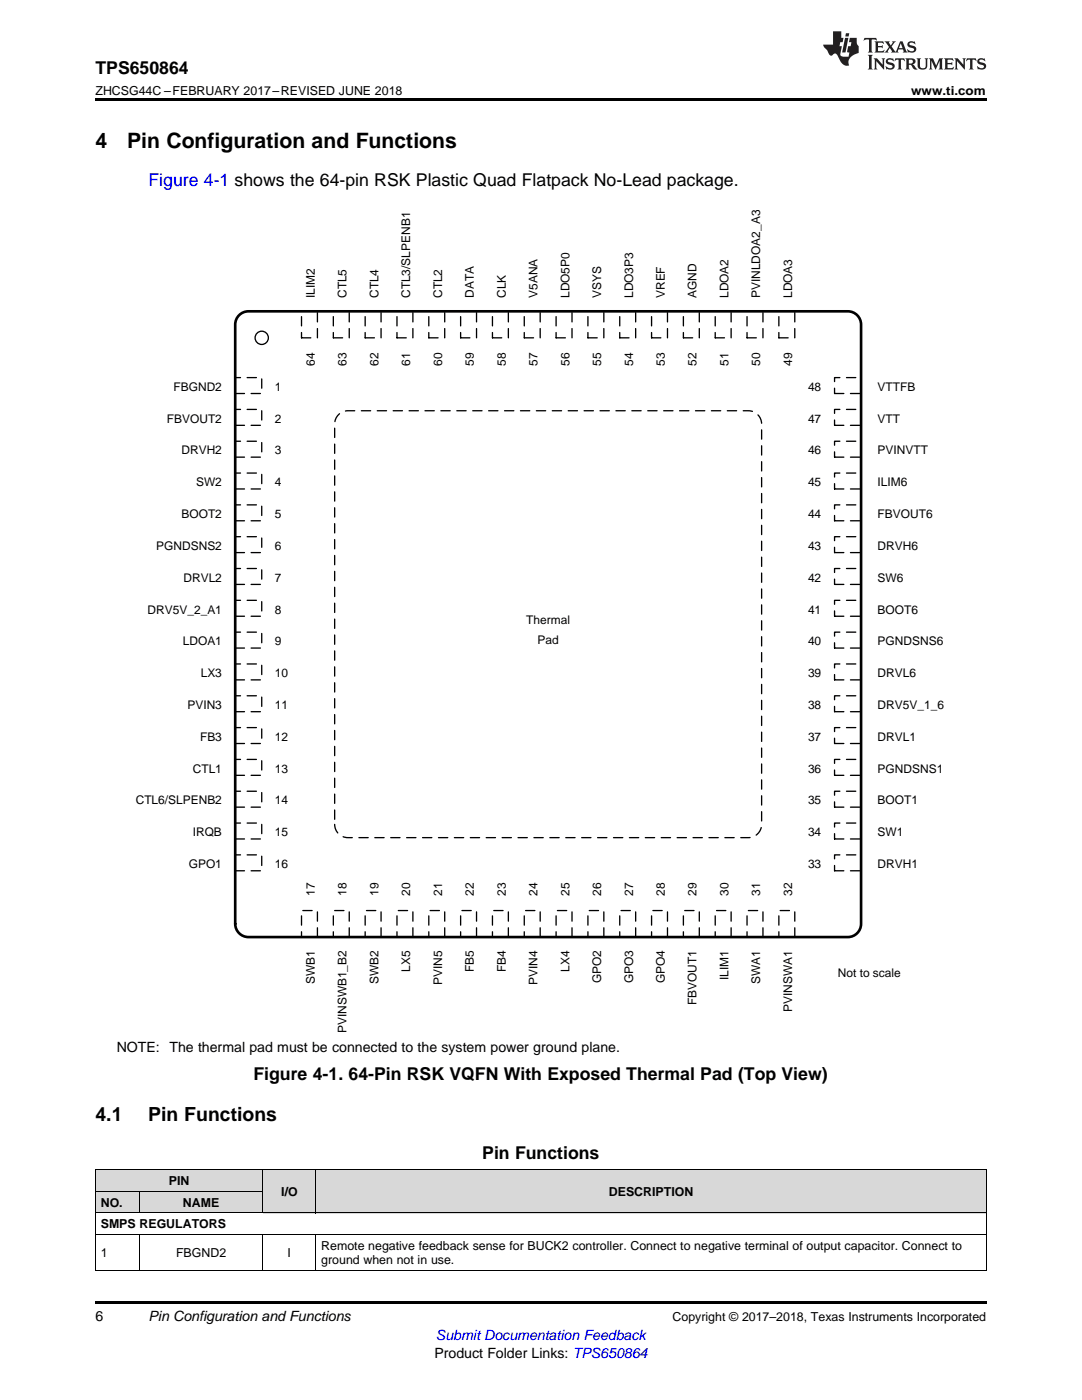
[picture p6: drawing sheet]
<svg xmlns="http://www.w3.org/2000/svg" width="216mm" height="279mm" viewBox="0 0 216 279" stroke-linecap="round" stroke-linejoin="round" font-family="sans-serif">
<defs><g id="words">
<g font-size="4.2">
<text x="19" y="29.6">4</text>
<text x="25.4" y="29.6">Pin Configuration and Functions</text>
</g>
<g font-size="3.9">
<text x="19" y="223.7">4.1</text>
<text x="29.6" y="223.7">Pin Functions</text>
</g>
<g font-size="3.5">
<text x="19" y="14.8">TPS650864</text>
<text x="50.6" y="215.6">Figure 4-1. 64-Pin RSK VQFN With Exposed Thermal Pad (Top View)</text>
<text x="96.2" y="231.4">Pin Functions</text>
</g>
<text font-size="3.5" fill="#00f" x="29.6" y="37">Figure 4-1 shows the 64-pin RSK Plastic Quad Flatpack No-Lead package.</text>
<g font-size="2.8">
<text x="23.3" y="209.9">NOTE: The thermal pad must be connected to the system power ground plane.</text>
<text x="19" y="263.6">6</text>
<text x="29.6" y="263.6">Pin Configuration and Functions</text>
<text x="86.7" y="270.9">Product Folder Links: TPS650864</text>
</g>
<text font-size="2.8" fill="#00f" x="87" y="267.4">Submit Documentation Feedback</text>
<g font-size="2.5">
<text x="19" y="19">ZHCSG44C –FEBRUARY 2017–REVISED JUNE 2018</text>
<text x="181.8" y="19">www.ti.com</text>
<text x="33.7" y="236.5">PIN</text>
<text x="56.1" y="238.7">I/O</text>
<text x="121.5" y="238.7">DESCRIPTION</text>
<text x="20.1" y="240.8">NO.</text>
<text x="20.1" y="245.1">SMPS REGULATORS</text>
<text x="36.5" y="240.8">NAME</text>
<text x="20.1" y="250.9">1</text>
<text x="35.1" y="250.9">FBGND2</text>
<text x="57.4" y="250.9">I</text>
<text x="64.1" y="249.4">Remote negative feedback sense for BUCK2 controller. Connect to negative terminal of output capacitor. Connect to</text>
<text x="64.1" y="252.3">ground when not in use.</text>
<text x="134.2" y="263.6">Copyright © 2017–2018, Texas Instruments Incorporated</text>
</g>
<g font-size="2.4">
<text x="62.8" y="59.5" transform="rotate(-90 62.8 59.5)">ILIM2</text>
<text x="69.2" y="59.5" transform="rotate(-90 69.2 59.5)">CTL5</text>
<text x="75.5" y="59.5" transform="rotate(-90 75.5 59.5)">CTL4</text>
<text x="81.9" y="59.5" transform="rotate(-90 81.9 59.5)">CTL3/SLPENB1</text>
<text x="88.2" y="59.5" transform="rotate(-90 88.2 59.5)">CTL2</text>
<text x="94.6" y="59.5" transform="rotate(-90 94.6 59.5)">DATA</text>
<text x="100.9" y="59.5" transform="rotate(-90 100.9 59.5)">CLK</text>
<text x="107.3" y="59.5" transform="rotate(-90 107.3 59.5)">V5ANA</text>
<text x="113.6" y="59.5" transform="rotate(-90 113.6 59.5)">LDO5P0</text>
<text x="120" y="59.5" transform="rotate(-90 120 59.5)">VSYS</text>
<text x="126.3" y="59.5" transform="rotate(-90 126.3 59.5)">LDO3P3</text>
<text x="132.7" y="59.5" transform="rotate(-90 132.7 59.5)">VREF</text>
<text x="139" y="59.5" transform="rotate(-90 139 59.5)">AGND</text>
<text x="145.4" y="59.5" transform="rotate(-90 145.4 59.5)">LDOA2</text>
<text x="151.7" y="59.5" transform="rotate(-90 151.7 59.5)">PVINLDOA2_A3</text>
<text x="158.1" y="59.5" transform="rotate(-90 158.1 59.5)">LDOA3</text>
<text x="62.8" y="73" transform="rotate(-90 62.8 73)">64</text>
<text x="69.2" y="73" transform="rotate(-90 69.2 73)">63</text>
<text x="75.5" y="73" transform="rotate(-90 75.5 73)">62</text>
<text x="81.9" y="73" transform="rotate(-90 81.9 73)">61</text>
<text x="88.2" y="73" transform="rotate(-90 88.2 73)">60</text>
<text x="94.6" y="73" transform="rotate(-90 94.6 73)">59</text>
<text x="100.9" y="73" transform="rotate(-90 100.9 73)">58</text>
<text x="107.3" y="73" transform="rotate(-90 107.3 73)">57</text>
<text x="113.6" y="73" transform="rotate(-90 113.6 73)">56</text>
<text x="120" y="73" transform="rotate(-90 120 73)">55</text>
<text x="126.3" y="73" transform="rotate(-90 126.3 73)">54</text>
<text x="132.7" y="73" transform="rotate(-90 132.7 73)">53</text>
<text x="139" y="73" transform="rotate(-90 139 73)">52</text>
<text x="145.4" y="73" transform="rotate(-90 145.4 73)">51</text>
<text x="151.7" y="73" transform="rotate(-90 151.7 73)">50</text>
<text x="158.1" y="73" transform="rotate(-90 158.1 73)">49</text>
<text x="34.6" y="78">FBGND2</text>
<text x="54.9" y="78">1</text>
<text x="161.2" y="78">48</text>
<text x="175.1" y="78">VTTFB</text>
<text x="33.3" y="84.4">FBVOUT2</text>
<text x="54.9" y="84.4">2</text>
<text x="161.2" y="84.4">47</text>
<text x="175.1" y="84.4">VTT</text>
<text x="36.2" y="90.7">DRVH2</text>
<text x="54.9" y="90.7">3</text>
<text x="161.2" y="90.7">46</text>
<text x="175.1" y="90.7">PVINVTT</text>
<text x="39.1" y="97.1">SW2</text>
<text x="54.9" y="97.1">4</text>
<text x="161.2" y="97.1">45</text>
<text x="175.1" y="97.1">ILIM6</text>
<text x="36.2" y="103.4">BOOT2</text>
<text x="54.9" y="103.4">5</text>
<text x="161.2" y="103.4">44</text>
<text x="175.1" y="103.4">FBVOUT6</text>
<text x="31.2" y="109.8">PGNDSNS2</text>
<text x="54.9" y="109.8">6</text>
<text x="161.2" y="109.8">43</text>
<text x="175.1" y="109.8">DRVH6</text>
<text x="36.6" y="116.1">DRVL2</text>
<text x="54.9" y="116.1">7</text>
<text x="161.2" y="116.1">42</text>
<text x="175.1" y="116.1">SW6</text>
<text x="29.5" y="122.5">DRV5V_2_A1</text>
<text x="54.9" y="122.5">8</text>
<text x="105" y="124.6">Thermal</text>
<text x="161.2" y="122.5">41</text>
<text x="175.1" y="122.5">BOOT6</text>
<text x="36.5" y="128.8">LDOA1</text>
<text x="54.9" y="128.8">9</text>
<text x="107.3" y="128.5">Pad</text>
<text x="161.2" y="128.8">40</text>
<text x="175.1" y="128.8">PGNDSNS6</text>
<text x="40.1" y="135.2">LX3</text>
<text x="54.9" y="135.2">10</text>
<text x="161.2" y="135.2">39</text>
<text x="175.1" y="135.2">DRVL6</text>
<text x="37.4" y="141.5">PVIN3</text>
<text x="54.9" y="141.5">11</text>
<text x="161.2" y="141.5">38</text>
<text x="175.1" y="141.5">DRV5V_1_6</text>
<text x="39.9" y="147.9">FB3</text>
<text x="54.9" y="147.9">12</text>
<text x="161.2" y="147.9">37</text>
<text x="175.1" y="147.9">DRVL1</text>
<text x="38.5" y="154.2">CTL1</text>
<text x="54.9" y="154.2">13</text>
<text x="161.2" y="154.2">36</text>
<text x="175.1" y="154.2">PGNDSNS1</text>
<text x="27.1" y="160.6">CTL6/SLPENB2</text>
<text x="54.9" y="160.6">14</text>
<text x="161.2" y="160.6">35</text>
<text x="175.1" y="160.6">BOOT1</text>
<text x="38.5" y="166.9">IRQB</text>
<text x="54.9" y="166.9">15</text>
<text x="161.2" y="166.9">34</text>
<text x="175.1" y="166.9">SW1</text>
<text x="37.7" y="173.3">GPO1</text>
<text x="54.9" y="173.3">16</text>
<text x="161.2" y="173.3">33</text>
<text x="175.1" y="173.3">DRVH1</text>
<text x="62.8" y="178.8" transform="rotate(-90 62.8 178.8)">17</text>
<text x="69.2" y="178.8" transform="rotate(-90 69.2 178.8)">18</text>
<text x="75.5" y="178.8" transform="rotate(-90 75.5 178.8)">19</text>
<text x="81.9" y="178.8" transform="rotate(-90 81.9 178.8)">20</text>
<text x="88.2" y="178.8" transform="rotate(-90 88.2 178.8)">21</text>
<text x="94.6" y="178.8" transform="rotate(-90 94.6 178.8)">22</text>
<text x="100.9" y="178.8" transform="rotate(-90 100.9 178.8)">23</text>
<text x="107.3" y="178.8" transform="rotate(-90 107.3 178.8)">24</text>
<text x="113.6" y="178.8" transform="rotate(-90 113.6 178.8)">25</text>
<text x="120" y="178.8" transform="rotate(-90 120 178.8)">26</text>
<text x="126.3" y="178.8" transform="rotate(-90 126.3 178.8)">27</text>
<text x="132.7" y="178.8" transform="rotate(-90 132.7 178.8)">28</text>
<text x="139" y="178.8" transform="rotate(-90 139 178.8)">29</text>
<text x="145.4" y="178.8" transform="rotate(-90 145.4 178.8)">30</text>
<text x="151.7" y="178.8" transform="rotate(-90 151.7 178.8)">31</text>
<text x="158.1" y="178.8" transform="rotate(-90 158.1 178.8)">32</text>
<text x="62.8" y="196.4" transform="rotate(-90 62.8 196.4)">SWB1</text>
<text x="75.5" y="196.4" transform="rotate(-90 75.5 196.4)">SWB2</text>
<text x="81.9" y="193.9" transform="rotate(-90 81.9 193.9)">LX5</text>
<text x="88.2" y="196.5" transform="rotate(-90 88.2 196.5)">PVIN5</text>
<text x="94.6" y="194" transform="rotate(-90 94.6 194)">FB5</text>
<text x="100.9" y="194" transform="rotate(-90 100.9 194)">FB4</text>
<text x="107.3" y="196.5" transform="rotate(-90 107.3 196.5)">PVIN4</text>
<text x="113.6" y="193.9" transform="rotate(-90 113.6 193.9)">LX4</text>
<text x="120" y="196.3" transform="rotate(-90 120 196.3)">GPO2</text>
<text x="126.3" y="196.3" transform="rotate(-90 126.3 196.3)">GPO3</text>
<text x="132.7" y="196.3" transform="rotate(-90 132.7 196.3)">GPO4</text>
<text x="145.4" y="195.6" transform="rotate(-90 145.4 195.6)">ILIM1</text>
<text x="151.7" y="196.4" transform="rotate(-90 151.7 196.4)">SWA1</text>
<text x="167.2" y="195">Not to scale</text>
<text x="139" y="200.6" transform="rotate(-90 139 200.6)">FBVOUT1</text>
<text x="158.1" y="202" transform="rotate(-90 158.1 202)">PVINSWA1</text>
<text x="69.2" y="206.2" transform="rotate(-90 69.2 206.2)">PVINSWB1_B2</text>
</g>
</g></defs>
<g fill="#d8d8d8">
<path d="M52.5 233.5h10.5v8.6h-10.5z"/>
<path d="M63 233.5h133.8v8.6h-133.8z"/>
<path d="M19 237.8h8.8v4.3h-8.8z"/>
<path d="M27.8 237.8h24.7v4.3h-24.7z"/>
<path d="M19 233.5h8.8v4.3h-8.8z"/>
<path d="M27.8 233.5h24.7v4.3h-24.7z"/>
</g>
<path d="M19 259.7h177.8v.5h-177.8z" fill="#000"/>
<g fill="none" stroke="#000" stroke-width=".2">
<path d="M19 237.8h33.5M19 233.5h177.8M19.1 233.5v20M27.8 237.8v4.3M52.4 233.5v8.6M63 233.5v8.6M196.8 233.5v20M19 253.5h177.8M19 246.4h177.8M19 242.1h177.8M27.8 246.4v7.1M52.4 246.4v7.1"/>
<path d="M63 246.4v7.1"/>
</g>
<path d="M60.2 62.1h3.1v5.3h-3.1z" fill-rule="evenodd" fill="#fff"/>
<path d="M60.2 62.1h3.1v5.3h-3.1z" fill="none" stroke="#000" stroke-width=".26" stroke-dasharray="1.9 1.3"/>
<path d="M60.2 181.7h3.1v5.3h-3.1z" fill-rule="evenodd" fill="#fff"/>
<path d="M60.2 181.7h3.1v5.3h-3.1z" fill="none" stroke="#000" stroke-width=".26" stroke-dasharray="1.9 1.3"/>
<path d="M46.9 75.4h5.3v3.1h-5.3z" fill-rule="evenodd" fill="#fff"/>
<path d="M46.9 75.4h5.3v3.1h-5.3z" fill="none" stroke="#000" stroke-width=".26" stroke-dasharray="1.9 1.3"/>
<path d="M166.5 75.4h5.3v3.1h-5.3z" fill-rule="evenodd" fill="#fff"/>
<path d="M166.5 75.4h5.3v3.1h-5.3z" fill="none" stroke="#000" stroke-width=".26" stroke-dasharray="1.9 1.3"/>
<path d="M66.5 62.1h3.2v5.3h-3.2z" fill-rule="evenodd" fill="#fff"/>
<path d="M66.5 62.1h3.2v5.3h-3.2z" fill="none" stroke="#000" stroke-width=".26" stroke-dasharray="1.9 1.3"/>
<path d="M66.5 181.7h3.2v5.3h-3.2z" fill-rule="evenodd" fill="#fff"/>
<path d="M66.5 181.7h3.2v5.3h-3.2z" fill="none" stroke="#000" stroke-width=".26" stroke-dasharray="1.9 1.3"/>
<path d="M46.9 81.7h5.3v3.2h-5.3z" fill-rule="evenodd" fill="#fff"/>
<path d="M46.9 81.7h5.3v3.2h-5.3z" fill="none" stroke="#000" stroke-width=".26" stroke-dasharray="1.9 1.3"/>
<path d="M166.5 81.7h5.3v3.2h-5.3z" fill-rule="evenodd" fill="#fff"/>
<path d="M166.5 81.7h5.3v3.2h-5.3z" fill="none" stroke="#000" stroke-width=".26" stroke-dasharray="1.9 1.3"/>
<path d="M72.9 62.1h3.1v5.3h-3.1z" fill-rule="evenodd" fill="#fff"/>
<path d="M72.9 62.1h3.1v5.3h-3.1z" fill="none" stroke="#000" stroke-width=".26" stroke-dasharray="1.9 1.3"/>
<path d="M72.9 181.7h3.1v5.3h-3.1z" fill-rule="evenodd" fill="#fff"/>
<path d="M72.9 181.7h3.1v5.3h-3.1z" fill="none" stroke="#000" stroke-width=".26" stroke-dasharray="1.9 1.3"/>
<path d="M46.9 88.1h5.3v3.1h-5.3z" fill-rule="evenodd" fill="#fff"/>
<path d="M46.9 88.1h5.3v3.1h-5.3z" fill="none" stroke="#000" stroke-width=".26" stroke-dasharray="1.9 1.3"/>
<path d="M166.5 88.1h5.3v3.1h-5.3z" fill-rule="evenodd" fill="#fff"/>
<path d="M166.5 88.1h5.3v3.1h-5.3z" fill="none" stroke="#000" stroke-width=".26" stroke-dasharray="1.9 1.3"/>
<path d="M79.2 62.1h3.2v5.3h-3.2z" fill-rule="evenodd" fill="#fff"/>
<path d="M79.2 62.1h3.2v5.3h-3.2z" fill="none" stroke="#000" stroke-width=".26" stroke-dasharray="1.9 1.3"/>
<path d="M79.2 181.7h3.2v5.3h-3.2z" fill-rule="evenodd" fill="#fff"/>
<path d="M79.2 181.7h3.2v5.3h-3.2z" fill="none" stroke="#000" stroke-width=".26" stroke-dasharray="1.9 1.3"/>
<path d="M46.9 94.4h5.3v3.2h-5.3z" fill-rule="evenodd" fill="#fff"/>
<path d="M46.9 94.4h5.3v3.2h-5.3z" fill="none" stroke="#000" stroke-width=".26" stroke-dasharray="1.9 1.3"/>
<path d="M166.5 94.4h5.3v3.2h-5.3z" fill-rule="evenodd" fill="#fff"/>
<path d="M166.5 94.4h5.3v3.2h-5.3z" fill="none" stroke="#000" stroke-width=".26" stroke-dasharray="1.9 1.3"/>
<path d="M85.6 62.1h3.1v5.3h-3.1z" fill-rule="evenodd" fill="#fff"/>
<path d="M85.6 62.1h3.1v5.3h-3.1z" fill="none" stroke="#000" stroke-width=".26" stroke-dasharray="1.9 1.3"/>
<path d="M85.6 181.7h3.1v5.3h-3.1z" fill-rule="evenodd" fill="#fff"/>
<path d="M85.6 181.7h3.1v5.3h-3.1z" fill="none" stroke="#000" stroke-width=".26" stroke-dasharray="1.9 1.3"/>
<path d="M46.9 100.8h5.3v3.1h-5.3z" fill-rule="evenodd" fill="#fff"/>
<path d="M46.9 100.8h5.3v3.1h-5.3z" fill="none" stroke="#000" stroke-width=".26" stroke-dasharray="1.9 1.3"/>
<path d="M166.5 100.8h5.3v3.1h-5.3z" fill-rule="evenodd" fill="#fff"/>
<path d="M166.5 100.8h5.3v3.1h-5.3z" fill="none" stroke="#000" stroke-width=".26" stroke-dasharray="1.9 1.3"/>
<path d="M91.9 62.1h3.2v5.3h-3.2z" fill-rule="evenodd" fill="#fff"/>
<path d="M91.9 62.1h3.2v5.3h-3.2z" fill="none" stroke="#000" stroke-width=".26" stroke-dasharray="1.9 1.3"/>
<path d="M91.9 181.7h3.2v5.3h-3.2z" fill-rule="evenodd" fill="#fff"/>
<path d="M91.9 181.7h3.2v5.3h-3.2z" fill="none" stroke="#000" stroke-width=".26" stroke-dasharray="1.9 1.3"/>
<path d="M46.9 107.1h5.3v3.2h-5.3z" fill-rule="evenodd" fill="#fff"/>
<path d="M46.9 107.1h5.3v3.2h-5.3z" fill="none" stroke="#000" stroke-width=".26" stroke-dasharray="1.9 1.3"/>
<path d="M166.5 107.1h5.3v3.2h-5.3z" fill-rule="evenodd" fill="#fff"/>
<path d="M166.5 107.1h5.3v3.2h-5.3z" fill="none" stroke="#000" stroke-width=".26" stroke-dasharray="1.9 1.3"/>
<path d="M98.3 62.1h3.1v5.3h-3.1z" fill-rule="evenodd" fill="#fff"/>
<path d="M98.3 62.1h3.1v5.3h-3.1z" fill="none" stroke="#000" stroke-width=".26" stroke-dasharray="1.9 1.3"/>
<path d="M98.3 181.7h3.1v5.3h-3.1z" fill-rule="evenodd" fill="#fff"/>
<path d="M98.3 181.7h3.1v5.3h-3.1z" fill="none" stroke="#000" stroke-width=".26" stroke-dasharray="1.9 1.3"/>
<path d="M46.9 113.5h5.3v3.1h-5.3z" fill-rule="evenodd" fill="#fff"/>
<path d="M46.9 113.5h5.3v3.1h-5.3z" fill="none" stroke="#000" stroke-width=".26" stroke-dasharray="1.9 1.3"/>
<path d="M166.5 113.5h5.3v3.1h-5.3z" fill-rule="evenodd" fill="#fff"/>
<path d="M166.5 113.5h5.3v3.1h-5.3z" fill="none" stroke="#000" stroke-width=".26" stroke-dasharray="1.9 1.3"/>
<path d="M104.6 62.1h3.2v5.3h-3.2z" fill-rule="evenodd" fill="#fff"/>
<path d="M104.6 62.1h3.2v5.3h-3.2z" fill="none" stroke="#000" stroke-width=".26" stroke-dasharray="1.9 1.3"/>
<path d="M104.6 181.7h3.2v5.3h-3.2z" fill-rule="evenodd" fill="#fff"/>
<path d="M104.6 181.7h3.2v5.3h-3.2z" fill="none" stroke="#000" stroke-width=".26" stroke-dasharray="1.9 1.3"/>
<path d="M46.9 119.8h5.3v3.2h-5.3z" fill-rule="evenodd" fill="#fff"/>
<path d="M46.9 119.8h5.3v3.2h-5.3z" fill="none" stroke="#000" stroke-width=".26" stroke-dasharray="1.9 1.3"/>
<path d="M166.5 119.8h5.3v3.2h-5.3z" fill-rule="evenodd" fill="#fff"/>
<path d="M166.5 119.8h5.3v3.2h-5.3z" fill="none" stroke="#000" stroke-width=".26" stroke-dasharray="1.9 1.3"/>
<path d="M111 62.1h3.1v5.3h-3.1z" fill-rule="evenodd" fill="#fff"/>
<path d="M111 62.1h3.1v5.3h-3.1z" fill="none" stroke="#000" stroke-width=".26" stroke-dasharray="1.9 1.3"/>
<path d="M111 181.7h3.1v5.3h-3.1z" fill-rule="evenodd" fill="#fff"/>
<path d="M111 181.7h3.1v5.3h-3.1z" fill="none" stroke="#000" stroke-width=".26" stroke-dasharray="1.9 1.3"/>
<path d="M46.9 126.2h5.3v3.1h-5.3z" fill-rule="evenodd" fill="#fff"/>
<path d="M46.9 126.2h5.3v3.1h-5.3z" fill="none" stroke="#000" stroke-width=".26" stroke-dasharray="1.9 1.3"/>
<path d="M166.5 126.2h5.3v3.1h-5.3z" fill-rule="evenodd" fill="#fff"/>
<path d="M166.5 126.2h5.3v3.1h-5.3z" fill="none" stroke="#000" stroke-width=".26" stroke-dasharray="1.9 1.3"/>
<path d="M117.3 62.1h3.2v5.3h-3.2z" fill-rule="evenodd" fill="#fff"/>
<path d="M117.3 62.1h3.2v5.3h-3.2z" fill="none" stroke="#000" stroke-width=".26" stroke-dasharray="1.9 1.3"/>
<path d="M117.3 181.7h3.2v5.3h-3.2z" fill-rule="evenodd" fill="#fff"/>
<path d="M117.3 181.7h3.2v5.3h-3.2z" fill="none" stroke="#000" stroke-width=".26" stroke-dasharray="1.9 1.3"/>
<path d="M46.9 132.5h5.3v3.2h-5.3z" fill-rule="evenodd" fill="#fff"/>
<path d="M46.9 132.5h5.3v3.2h-5.3z" fill="none" stroke="#000" stroke-width=".26" stroke-dasharray="1.9 1.3"/>
<path d="M166.5 132.5h5.3v3.2h-5.3z" fill-rule="evenodd" fill="#fff"/>
<path d="M166.5 132.5h5.3v3.2h-5.3z" fill="none" stroke="#000" stroke-width=".26" stroke-dasharray="1.9 1.3"/>
<path d="M123.7 62.1h3.1v5.3h-3.1z" fill-rule="evenodd" fill="#fff"/>
<path d="M123.7 62.1h3.1v5.3h-3.1z" fill="none" stroke="#000" stroke-width=".26" stroke-dasharray="1.9 1.3"/>
<path d="M123.7 181.7h3.1v5.3h-3.1z" fill-rule="evenodd" fill="#fff"/>
<path d="M123.7 181.7h3.1v5.3h-3.1z" fill="none" stroke="#000" stroke-width=".26" stroke-dasharray="1.9 1.3"/>
<path d="M46.9 138.9h5.3v3.1h-5.3z" fill-rule="evenodd" fill="#fff"/>
<path d="M46.9 138.9h5.3v3.1h-5.3z" fill="none" stroke="#000" stroke-width=".26" stroke-dasharray="1.9 1.3"/>
<path d="M166.5 138.9h5.3v3.1h-5.3z" fill-rule="evenodd" fill="#fff"/>
<path d="M166.5 138.9h5.3v3.1h-5.3z" fill="none" stroke="#000" stroke-width=".26" stroke-dasharray="1.9 1.3"/>
<path d="M130 62.1h3.2v5.3h-3.2z" fill-rule="evenodd" fill="#fff"/>
<path d="M130 62.1h3.2v5.3h-3.2z" fill="none" stroke="#000" stroke-width=".26" stroke-dasharray="1.9 1.3"/>
<path d="M130 181.7h3.2v5.3h-3.2z" fill-rule="evenodd" fill="#fff"/>
<path d="M130 181.7h3.2v5.3h-3.2z" fill="none" stroke="#000" stroke-width=".26" stroke-dasharray="1.9 1.3"/>
<path d="M46.9 145.2h5.3v3.2h-5.3z" fill-rule="evenodd" fill="#fff"/>
<path d="M46.9 145.2h5.3v3.2h-5.3z" fill="none" stroke="#000" stroke-width=".26" stroke-dasharray="1.9 1.3"/>
<path d="M166.5 145.2h5.3v3.2h-5.3z" fill-rule="evenodd" fill="#fff"/>
<path d="M166.5 145.2h5.3v3.2h-5.3z" fill="none" stroke="#000" stroke-width=".26" stroke-dasharray="1.9 1.3"/>
<path d="M136.4 62.1h3.1v5.3h-3.1z" fill-rule="evenodd" fill="#fff"/>
<path d="M136.4 62.1h3.1v5.3h-3.1z" fill="none" stroke="#000" stroke-width=".26" stroke-dasharray="1.9 1.3"/>
<path d="M136.4 181.7h3.1v5.3h-3.1z" fill-rule="evenodd" fill="#fff"/>
<path d="M136.4 181.7h3.1v5.3h-3.1z" fill="none" stroke="#000" stroke-width=".26" stroke-dasharray="1.9 1.3"/>
<path d="M46.9 151.6h5.3v3.1h-5.3z" fill-rule="evenodd" fill="#fff"/>
<path d="M46.9 151.6h5.3v3.1h-5.3z" fill="none" stroke="#000" stroke-width=".26" stroke-dasharray="1.9 1.3"/>
<path d="M166.5 151.6h5.3v3.1h-5.3z" fill-rule="evenodd" fill="#fff"/>
<path d="M166.5 151.6h5.3v3.1h-5.3z" fill="none" stroke="#000" stroke-width=".26" stroke-dasharray="1.9 1.3"/>
<path d="M142.7 62.1h3.2v5.3h-3.2z" fill-rule="evenodd" fill="#fff"/>
<path d="M142.7 62.1h3.2v5.3h-3.2z" fill="none" stroke="#000" stroke-width=".26" stroke-dasharray="1.9 1.3"/>
<path d="M142.7 181.7h3.2v5.3h-3.2z" fill-rule="evenodd" fill="#fff"/>
<path d="M142.7 181.7h3.2v5.3h-3.2z" fill="none" stroke="#000" stroke-width=".26" stroke-dasharray="1.9 1.3"/>
<path d="M46.9 157.9h5.3v3.2h-5.3z" fill-rule="evenodd" fill="#fff"/>
<path d="M46.9 157.9h5.3v3.2h-5.3z" fill="none" stroke="#000" stroke-width=".26" stroke-dasharray="1.9 1.3"/>
<path d="M166.5 157.9h5.3v3.2h-5.3z" fill-rule="evenodd" fill="#fff"/>
<path d="M166.5 157.9h5.3v3.2h-5.3z" fill="none" stroke="#000" stroke-width=".26" stroke-dasharray="1.9 1.3"/>
<path d="M149.1 62.1h3.1v5.3h-3.1z" fill-rule="evenodd" fill="#fff"/>
<path d="M149.1 62.1h3.1v5.3h-3.1z" fill="none" stroke="#000" stroke-width=".26" stroke-dasharray="1.9 1.3"/>
<path d="M149.1 181.7h3.1v5.3h-3.1z" fill-rule="evenodd" fill="#fff"/>
<path d="M149.1 181.7h3.1v5.3h-3.1z" fill="none" stroke="#000" stroke-width=".26" stroke-dasharray="1.9 1.3"/>
<path d="M46.9 164.3h5.3v3.1h-5.3z" fill-rule="evenodd" fill="#fff"/>
<path d="M46.9 164.3h5.3v3.1h-5.3z" fill="none" stroke="#000" stroke-width=".26" stroke-dasharray="1.9 1.3"/>
<path d="M166.5 164.3h5.3v3.1h-5.3z" fill-rule="evenodd" fill="#fff"/>
<path d="M166.5 164.3h5.3v3.1h-5.3z" fill="none" stroke="#000" stroke-width=".26" stroke-dasharray="1.9 1.3"/>
<path d="M155.4 62.1h3.2v5.3h-3.2z" fill-rule="evenodd" fill="#fff"/>
<path d="M155.4 62.1h3.2v5.3h-3.2z" fill="none" stroke="#000" stroke-width=".26" stroke-dasharray="1.9 1.3"/>
<path d="M155.4 181.7h3.2v5.3h-3.2z" fill-rule="evenodd" fill="#fff"/>
<path d="M155.4 181.7h3.2v5.3h-3.2z" fill="none" stroke="#000" stroke-width=".26" stroke-dasharray="1.9 1.3"/>
<path d="M46.9 170.6h5.3v3.2h-5.3z" fill-rule="evenodd" fill="#fff"/>
<path d="M46.9 170.6h5.3v3.2h-5.3z" fill="none" stroke="#000" stroke-width=".26" stroke-dasharray="1.9 1.3"/>
<path d="M166.5 170.6h5.3v3.2h-5.3z" fill-rule="evenodd" fill="#fff"/>
<path d="M166.5 170.6h5.3v3.2h-5.3z" fill="none" stroke="#000" stroke-width=".26" stroke-dasharray="1.9 1.3"/>
<circle cx="52.2" cy="67.4" r="1.32" fill="none" stroke="#000" stroke-width=".26"/>
<path d="M47.5 63.1a2.64 2.64 0 0 1 2.1-1h119.6a2.65 2.65 0 0 1 2.6 2.7v119.6a2.65 2.65 0 0 1-2.6 2.6h-119.6a2.65 2.65 0 0 1-2.7-2.6v-119.6l.1-.6z" fill="none" stroke="#000" stroke-width=".53"/>
<path d="M67.8 82.6l1-.6h.6h79.9a2.65 2.65 0 0 1 2.7 2.6v79.9a2.65 2.65 0 0 1-2.7 2.7h-79.9a2.65 2.65 0 0 1-2.6-2.7v-79.9a2.64 2.64 0 0 1 1-2z" fill-rule="evenodd" fill="#fff"/>
<path d="M67.8 82.6l1-.6h.6h79.9a2.65 2.65 0 0 1 2.7 2.6v79.9a2.65 2.65 0 0 1-2.7 2.7h-79.9a2.65 2.65 0 0 1-2.6-2.7v-79.9a2.64 2.64 0 0 1 1-2z" fill="none" stroke="#000" stroke-width=".26" stroke-dasharray="1.9 1.3"/>
<path d="M19 19.5h177.8v.5h-177.8z" fill="#000"/>
<g fill="#231f20">
<path d="M172.5 7.6l-.1 .5 .4-.2h.6v.1v2.1l-.2 .4h.9l-.2-.4v-2.1l.1-.1h.5l.5 .2-.2-.5zM174.5 8.3l.2 .3v1.5l-.2 .4h1.8l.2-.6a1.04 1.04 0 0 1-1.3 .2v-.7h.6l.3 .2v-.6l-.3 .2h-.6v-.6l.8-.1 .4 .3-.2-.5zM176.5 8.3l.9 1.1-.9 1.1h.8l-.2-.2 .4-.7 .5 .7-.2 .2h1.5l-.2-.2 .2-.4h.9l.1 .4-.2 .2h1l-.3-.3-.7-1.9h-.5l-.9 2-.8-1 .9-1h-.8l.1 .3-.4 .5-.3-.6 .1-.2zM179.7 8.6l.4 1h-.7zM181.3 8.4a.63 .63 0 0 0-.2 .7 .63 .63 0 0 0 .6 .4l.6 .2 .1 .2a.75 .75 0 0 1-.7 .4 .75 .75 0 0 1-.6-.5l.1 .7 .1-.1a1.11 1.11 0 0 0 1.5-.6 1.13 1.13 0 0 0-1.2-.8l-.1-.4a1.04 1.04 0 0 1 1.2 .2l-.2-.5-.2 .1-.4-.2zM173.2 10.9l.2 .4v2.2l-.2 .4h1l-.3-.4v-2.2l.3-.4zM174.3 11.6l.3 .4v1.5l-.3 .4h.8l-.2-.4v-1.3l1.5 1.7v-1.9l.2-.4h-.7l.2 .4v.9l-1.1-1.3zM177 11.8a.62 .62 0 0 0-.2 .7 .62 .62 0 0 0 .6 .4l.6 .1 .1 .3a.76 .76 0 0 1-.7 .3 .76 .76 0 0 1-.7-.4l.2 .7 .1-.1a1.11 1.11 0 0 0 1.5-.6 1.13 1.13 0 0 0-1.2-.8l-.1-.4a1.04 1.04 0 0 1 1.2 .2l-.2-.6-.2 .1-.5-.1zM178.7 11.6l-.2 .6a.61 .61 0 0 1 .8-.3v1.6l-.2 .4h.9l-.2-.4v-1.6a.63 .63 0 0 1 .7 .3l-.1-.6zM180.6 11.6l.3 .4v1.5l-.3 .4h1l-.2-.2-.1-.8 .6 .2a.76 .76 0 0 0 1.2 .7l-1-1a.58 .58 0 0 0 .6-.5 .58 .58 0 0 0-.5-.6zM181.4 11.9h.1a.45 .45 0 0 1 .5 .1 .45 .45 0 0 1 .1 .5l-.8 .2zM182.9 11.6l.2 .2a2.17 2.17 0 0 0 .3 1.9 .99 .99 0 0 0 1.6-.6v-1.1l.2-.4h-.7l.2 .2a1.92 1.92 0 0 1-.2 1.8 .6 .6 0 0 1-.9-.5v-1.1l.2-.4zM185.4 11.6l.2 .4v1.5l-.2 .4h.7l-.2-.4v-1.4l.8 1.8 .8-1.8v1.4l-.2 .4h.9l-.2-.4v-1.5l.2-.4h-.8l-.6 1.5-.6-1.5zM188.4 11.6l.2 .4v1.5l-.2 .4h1.8l.1-.6a1.04 1.04 0 0 1-1.2 .1v-.6h.5l.4 .2v-.6l-.4 .2h-.5v-.7h.8l.3 .3-.1-.6zM190.5 11.6l.2 .4v1.5l-.2 .4h.7l-.2-.4v-1.3l1.5 1.7v-1.9l.2-.4h-.7l.2 .4v.9l-1.1-1.3zM192.9 11.6l-.1 .6a.61 .61 0 0 1 .7-.3l.1 1.6-.3 .4h1l-.3-.4 .1-1.6a.63 .63 0 0 1 .7 .3l-.1-.6zM195.2 11.8a.62 .62 0 0 0-.2 .7 .62 .62 0 0 0 .6 .4l.6 .1 .1 .3a.76 .76 0 0 1-.7 .3 .76 .76 0 0 1-.6-.4l.1 .7 .1-.1a1.11 1.11 0 0 0 1.6-.6 1.13 1.13 0 0 0-1.3-.8l-.1-.4a1.04 1.04 0 0 1 1.2 .2l-.1-.6-.2 .1-.5-.1z"/>
<path d="M166.2 6.3v2.6h-1.9v.4l.8 .9a.91 .91 0 0 0 1 .8 .56 .56 0 0 1 .5-.3 .56 .56 0 0 1 .5 .3l.4 .8a1.53 1.53 0 0 0 1.9 1.2 1.54 1.54 0 0 1 1-2.1l.9-.3v-1.4a1.52 1.52 0 0 1-.4-1.6h-1.3l-.2 .8h.5l-.2 .8h-.5l-.1 1v.2l.4 .1-.2 .8a1.93 1.93 0 0 1-1.6-.3l.3-1.8h-.5l.2-.8h.4l.2-.8h-.4v-1.3zM168.6 7.6l-.6 2.9h.7l.6-2.9zM168.8 6.6l-.1 .7h.6l.2-.7z"/>
</g>
<use href="#words"/>
</svg>
